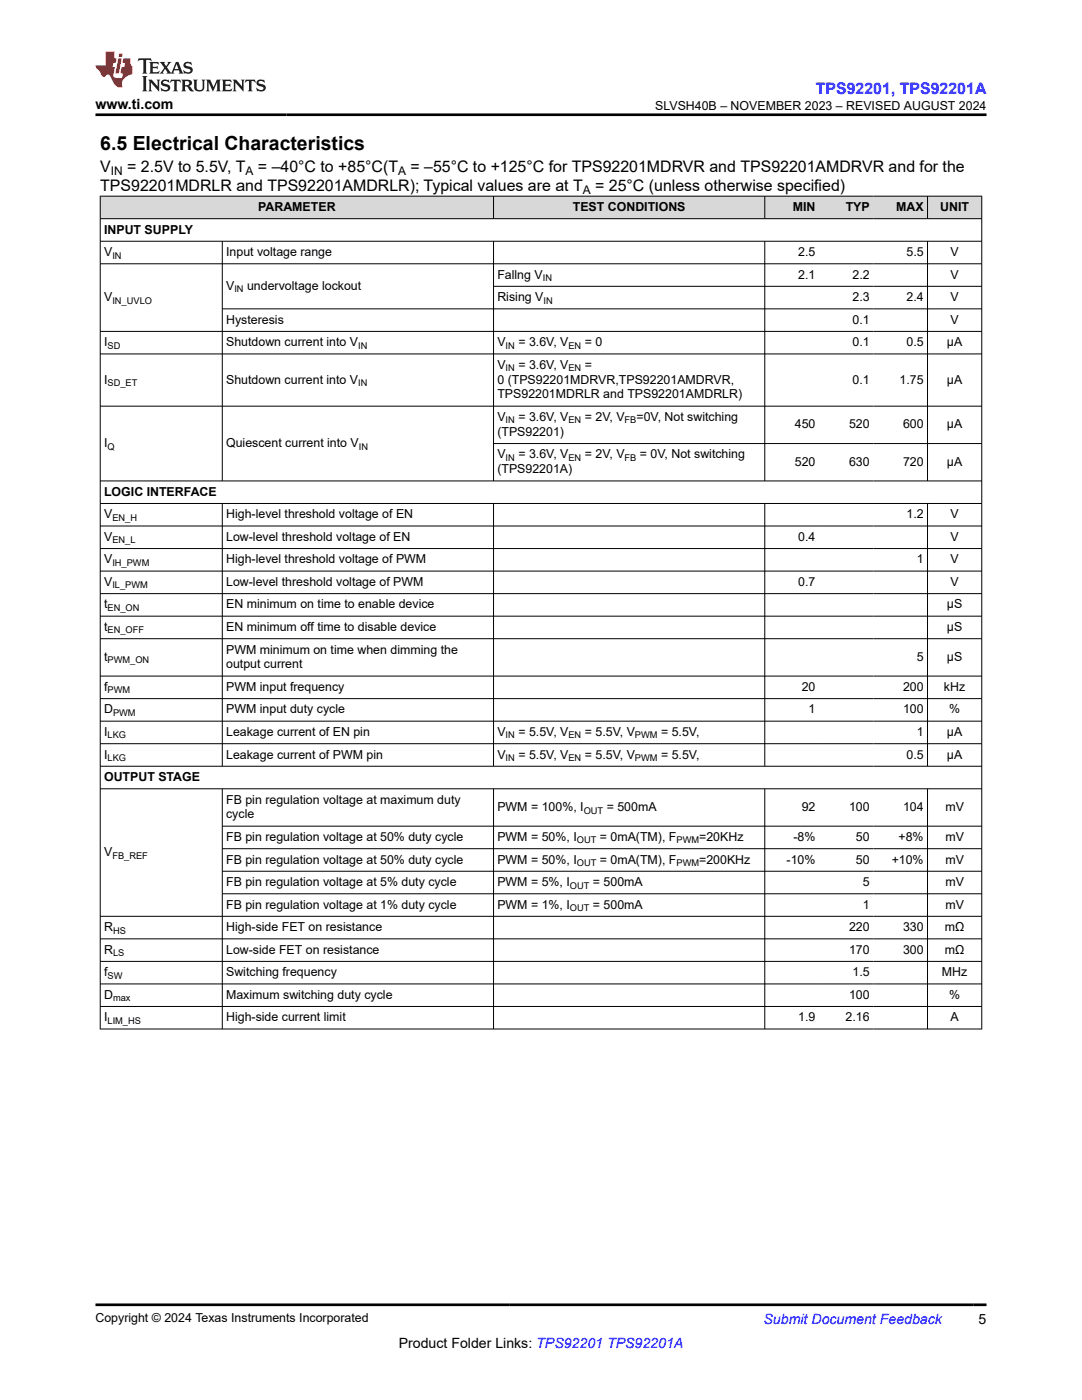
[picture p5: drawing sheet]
<svg xmlns="http://www.w3.org/2000/svg" width="216mm" height="279mm" viewBox="0 0 216 279" stroke-linecap="round" stroke-linejoin="round" font-family="sans-serif">
<defs><g id="words">
<text font-size="3.9" x="20" y="29.9">6.5 Electrical Characteristics</text>
<text font-size="3.2" fill="#00f" x="162.8" y="18.7">TPS92201, TPS92201A</text>
<g font-size="3.2">
<text x="20" y="34.3">V</text>
<text x="25.4" y="34.3">= 2.5V to 5.5V, T</text>
<text x="51.5" y="34.3">= –40°C to +85°C(T</text>
<text x="81.9" y="34.3">= –55°C to +125°C for TPS92201MDRVR and TPS92201AMDRVR and for the</text>
<text x="20" y="38.1">TPS92201MDRLR and TPS92201AMDRLR); Typical values are at T</text>
<text x="118.8" y="38.1">= 25°C (unless otherwise specified)</text>
</g>
<g font-size="2.8">
<text x="19" y="21.8">www.ti.com</text>
<text x="79.6" y="269">Product Folder Links: TPS92201 TPS92201A</text>
<text x="195.3" y="264.2">5</text>
</g>
<text font-size="2.8" fill="#00f" x="152.4" y="264.2">Submit Document Feedback</text>
<g font-size="2.5">
<text x="130.7" y="21.9">SLVSH40B – NOVEMBER 2023 – REVISED AUGUST 2024</text>
<text x="20.8" y="46.6">INPUT SUPPLY</text>
<text x="51.5" y="42.1">PARAMETER</text>
<text x="114.3" y="42.1">TEST CONDITIONS</text>
<text x="158.2" y="42.1">MIN</text>
<text x="168.7" y="42.1">TYP</text>
<text x="178.8" y="42.1">MAX</text>
<text x="187.6" y="42.1">UNIT</text>
<text x="20.8" y="51.1">V</text>
<text x="45.1" y="51.1">Input voltage range</text>
<text x="159.3" y="51.1">2.5</text>
<text x="180.9" y="51.1">5.5</text>
<text x="189.7" y="51.1">V</text>
<text x="45.1" y="57.9">V</text>
<text x="49.3" y="57.9">undervoltage lockout</text>
<text x="99.2" y="55.6">Fallng V</text>
<text x="159.3" y="55.6">2.1</text>
<text x="170.1" y="55.6">2.2</text>
<text x="189.7" y="55.6">V</text>
<text x="20.8" y="60.1">V</text>
<text x="45.1" y="64.6">Hysteresis</text>
<text x="99.2" y="60.1">Rising V</text>
<text x="170.1" y="60.1">2.3</text>
<text x="170.1" y="64.6">0.1</text>
<text x="180.9" y="60.1">2.4</text>
<text x="189.7" y="60.1">V</text>
<text x="189.7" y="64.6">V</text>
<text x="20.8" y="69.1">I</text>
<text x="45.1" y="69.1">Shutdown current into V</text>
<text x="99.2" y="69.1">V</text>
<text x="103.4" y="69.1">= 3.6V, V</text>
<text x="116.7" y="69.1">= 0</text>
<text x="170.1" y="69.1">0.1</text>
<text x="180.9" y="69.1">0.5</text>
<text x="189" y="69.1">µA</text>
<text x="20.8" y="76.6">I</text>
<text x="45.1" y="76.6">Shutdown current into V</text>
<text x="99.2" y="73.6">V</text>
<text x="99.2" y="76.6">0 (TPS92201MDRVR,TPS92201AMDRVR,</text>
<text x="103.4" y="73.6">= 3.6V, V</text>
<text x="116.7" y="73.6">=</text>
<text x="170.1" y="76.6">0.1</text>
<text x="179.5" y="76.6">1.75</text>
<text x="189" y="76.6">µA</text>
<text x="99.2" y="79.5">TPS92201MDRLR and TPS92201AMDRLR)</text>
<text x="20.8" y="89.2">I</text>
<text x="45.1" y="89.2">Quiescent current into V</text>
<text x="99.2" y="87">(TPS92201)</text>
<text x="99.2" y="84">V</text>
<text x="103.4" y="84">= 3.6V, V</text>
<text x="116.7" y="84">= 2V, V</text>
<text x="127" y="84">=0V, Not switching</text>
<text x="158.6" y="85.5">450</text>
<text x="169.4" y="85.5">520</text>
<text x="180.2" y="85.5">600</text>
<text x="189" y="85.5">µA</text>
<text x="99.2" y="94.4">(TPS92201A)</text>
<text x="99.2" y="91.5">V</text>
<text x="103.4" y="91.5">= 3.6V, V</text>
<text x="116.7" y="91.5">= 2V, V</text>
<text x="127.7" y="91.5">= 0V, Not switching</text>
<text x="158.6" y="93">520</text>
<text x="169.4" y="93">630</text>
<text x="180.2" y="93">720</text>
<text x="189" y="93">µA</text>
<text x="20.8" y="98.9">LOGIC INTERFACE</text>
<text x="20.8" y="103.4">V</text>
<text x="20.8" y="107.9">V</text>
<text x="45.1" y="103.4">High-level threshold voltage of EN</text>
<text x="45.1" y="107.9">Low-level threshold voltage of EN</text>
<text x="159.3" y="107.9">0.4</text>
<text x="180.9" y="103.4">1.2</text>
<text x="189.7" y="103.4">V</text>
<text x="189.7" y="107.9">V</text>
<text x="20.8" y="112.4">V</text>
<text x="45.1" y="112.4">High-level threshold voltage of PWM</text>
<text x="182.9" y="112.4">1</text>
<text x="189.7" y="112.4">V</text>
<text x="20.8" y="116.9">V</text>
<text x="45.1" y="116.9">Low-level threshold voltage of PWM</text>
<text x="159.3" y="116.9">0.7</text>
<text x="189.7" y="116.9">V</text>
<text x="20.8" y="121.4">t</text>
<text x="20.8" y="125.9">t</text>
<text x="45.1" y="121.4">EN minimum on time to enable device</text>
<text x="45.1" y="125.9">EN minimum off time to disable device</text>
<text x="189" y="121.4">µS</text>
<text x="189" y="125.9">µS</text>
<text x="20.8" y="131.9">t</text>
<text x="45.1" y="130.4">PWM minimum on time when dimming the</text>
<text x="182.9" y="131.9">5</text>
<text x="189" y="131.9">µS</text>
<text x="20.8" y="137.9">f</text>
<text x="45.1" y="133.4">output current</text>
<text x="45.1" y="137.9">PWM input frequency</text>
<text x="160" y="137.9">20</text>
<text x="180.2" y="137.9">200</text>
<text x="188.4" y="137.9">kHz</text>
<text x="20.8" y="142.4">D</text>
<text x="45.1" y="142.4">PWM input duty cycle</text>
<text x="161.3" y="142.4">1</text>
<text x="180.2" y="142.4">100</text>
<text x="189.4" y="142.4">%</text>
<text x="20.8" y="146.9">I</text>
<text x="45.1" y="146.9">Leakage current of EN pin</text>
<text x="99.2" y="146.9">V</text>
<text x="103.4" y="146.9">= 5.5V, V</text>
<text x="116.7" y="146.9">= 5.5V, V</text>
<text x="131.9" y="146.9">= 5.5V,</text>
<text x="182.9" y="146.9">1</text>
<text x="189" y="146.9">µA</text>
<text x="20.8" y="151.4">I</text>
<text x="20.8" y="155.9">OUTPUT STAGE</text>
<text x="45.1" y="151.4">Leakage current of PWM pin</text>
<text x="99.2" y="151.4">V</text>
<text x="103.4" y="151.4">= 5.5V, V</text>
<text x="116.7" y="151.4">= 5.5V, V</text>
<text x="131.9" y="151.4">= 5.5V,</text>
<text x="180.9" y="151.4">0.5</text>
<text x="189" y="151.4">µA</text>
<text x="45.1" y="160.4">FB pin regulation voltage at maximum duty</text>
<text x="99.2" y="161.9">PWM = 100%, I</text>
<text x="121.1" y="161.9">= 500mA</text>
<text x="160" y="161.9">92</text>
<text x="169.4" y="161.9">100</text>
<text x="180.2" y="161.9">104</text>
<text x="188.6" y="161.9">mV</text>
<text x="45.1" y="163.3">cycle</text>
<text x="45.1" y="167.8">FB pin regulation voltage at 50% duty cycle</text>
<text x="99.2" y="167.8">PWM = 50%, I</text>
<text x="119.7" y="167.8">= 0mA(TM), F</text>
<text x="139.5" y="167.8">=20KHz</text>
<text x="158.3" y="167.8">-8%</text>
<text x="170.8" y="167.8">50</text>
<text x="179.3" y="167.8">+8%</text>
<text x="188.6" y="167.8">mV</text>
<text x="20.8" y="170.9">V</text>
<text x="45.1" y="172.3">FB pin regulation voltage at 50% duty cycle</text>
<text x="99.2" y="172.3">PWM = 50%, I</text>
<text x="119.7" y="172.3">= 0mA(TM), F</text>
<text x="139.5" y="172.3">=200KHz</text>
<text x="157" y="172.3">-10%</text>
<text x="170.8" y="172.3">50</text>
<text x="177.9" y="172.3">+10%</text>
<text x="188.6" y="172.3">mV</text>
<text x="45.1" y="176.8">FB pin regulation voltage at 5% duty cycle</text>
<text x="99.2" y="176.8">PWM = 5%, I</text>
<text x="118.3" y="176.8">= 500mA</text>
<text x="172.2" y="176.8">5</text>
<text x="188.6" y="176.8">mV</text>
<text x="20.8" y="185.8">R</text>
<text x="45.1" y="181.3">FB pin regulation voltage at 1% duty cycle</text>
<text x="45.1" y="185.8">High-side FET on resistance</text>
<text x="99.2" y="181.3">PWM = 1%, I</text>
<text x="118.3" y="181.3">= 500mA</text>
<text x="169.4" y="185.8">220</text>
<text x="172.2" y="181.3">1</text>
<text x="180.2" y="185.8">330</text>
<text x="188.5" y="185.8">mΩ</text>
<text x="188.6" y="181.3">mV</text>
<text x="20.8" y="190.3">R</text>
<text x="45.1" y="190.3">Low-side FET on resistance</text>
<text x="169.4" y="190.3">170</text>
<text x="180.2" y="190.3">300</text>
<text x="188.5" y="190.3">mΩ</text>
<text x="20.8" y="194.8">f</text>
<text x="45.1" y="194.8">Switching frequency</text>
<text x="170.1" y="194.8">1.5</text>
<text x="187.9" y="194.8">MHz</text>
<text x="20.8" y="199.3">D</text>
<text x="20.8" y="203.8">I</text>
<text x="45.1" y="199.3">Maximum switching duty cycle</text>
<text x="45.1" y="203.8">High-side current limit</text>
<text x="159.3" y="203.8">1.9</text>
<text x="168.7" y="203.8">2.16</text>
<text x="169.4" y="199.3">100</text>
<text x="189.4" y="199.3">%</text>
<text x="189.7" y="203.8">A</text>
<text x="19" y="263.9">Copyright © 2024 Texas Instruments Incorporated</text>
</g>
<g font-size="2.4">
<text x="22.1" y="34.9">IN</text>
<text x="49" y="34.9">A</text>
<text x="79.4" y="34.9">A</text>
<text x="116.3" y="38.7">A</text>
</g>
<g font-size="1.9">
<text x="22.4" y="51.6">IN</text>
<text x="46.8" y="58.3">IN</text>
<text x="108.3" y="56.1">IN</text>
<text x="22.4" y="60.6">IN_UVLO</text>
<text x="108.4" y="60.6">IN</text>
<text x="21.5" y="69.6">SD</text>
<text x="71.5" y="69.6">IN</text>
<text x="100.9" y="69.6">IN</text>
<text x="113.4" y="69.6">EN</text>
<text x="21.5" y="77.1">SD_ET</text>
<text x="71.5" y="77.1">IN</text>
<text x="100.9" y="74.1">IN</text>
<text x="113.4" y="74.1">EN</text>
<text x="21.5" y="89.7">Q</text>
<text x="71.6" y="89.7">IN</text>
<text x="100.9" y="84.5">IN</text>
<text x="113.4" y="84.5">EN</text>
<text x="124.6" y="84.5">FB</text>
<text x="100.9" y="92">IN</text>
<text x="113.4" y="92">EN</text>
<text x="124.6" y="92">FB</text>
<text x="22.4" y="103.9">EN_H</text>
<text x="22.4" y="108.4">EN_L</text>
<text x="22.4" y="112.9">IH_PWM</text>
<text x="22.4" y="117.4">IL_PWM</text>
<text x="21.5" y="121.9">EN_ON</text>
<text x="21.5" y="126.4">EN_OFF</text>
<text x="21.5" y="132.4">PWM_ON</text>
<text x="21.5" y="138.4">PWM</text>
<text x="22.6" y="142.9">PWM</text>
<text x="21.5" y="147.4">LKG</text>
<text x="100.9" y="147.4">IN</text>
<text x="113.4" y="147.4">EN</text>
<text x="126.7" y="147.4">PWM</text>
<text x="21.5" y="151.9">LKG</text>
<text x="100.9" y="151.9">IN</text>
<text x="113.4" y="151.9">EN</text>
<text x="126.7" y="151.9">PWM</text>
<text x="116.5" y="162.4">OUT</text>
<text x="22.4" y="171.4">FB_REF</text>
<text x="115.1" y="168.3">OUT</text>
<text x="115.1" y="172.8">OUT</text>
<text x="135" y="168.3">PWM</text>
<text x="135" y="172.8">PWM</text>
<text x="113.7" y="177.3">OUT</text>
<text x="113.7" y="181.8">OUT</text>
<text x="22.6" y="186.3">HS</text>
<text x="22.6" y="190.8">LS</text>
<text x="21.5" y="195.3">SW</text>
<text x="22.6" y="199.8">max</text>
<text x="21.5" y="204.3">LIM_HS</text>
</g>
</g></defs>
<g fill="#d8d8d8">
<path d="M20 39.1h175.9v4.5h-175.9z" fill-rule="evenodd"/>
<path d="M20.1 39.2h78.3v4.4h-78.3z" fill-rule="evenodd"/>
<path d="M98.5 39.2h54v4.4h-54z" fill-rule="evenodd"/>
<path d="M152.7 39.2h10.7v4.4h-10.7z" fill-rule="evenodd"/>
<path d="M163.4 39.2h10.9v4.4h-10.9z" fill-rule="evenodd"/>
<path d="M174.3 39.2h10.7v4.4h-10.7z" fill-rule="evenodd"/>
<path d="M185.1 39.2h10.7v4.4h-10.7z" fill-rule="evenodd"/>
</g>
<g fill="none" stroke="#000" stroke-width=".2">
<path d="M19.9 39.1h176.1M20 39.1v166.3M98.5 39.1v4.6M152.6 39.1v4.6M185.1 39.1v4.6M195.9 39.1v166.3M19.9 43.6h176.1M19.9 48.1h176.1M19.9 52.6h176.1M44.4 48.1v47.9M98.5 48.1v47.9M98.5 57.1h97.5"/>
<path d="M152.6 48.1v47.9M185.1 48.1v47.9M19.9 66.1h176.1M19.9 70.6h176.1M44.4 61.6h151.6M19.9 81.1h176.1M98.5 88.5h97.5M196 96h-176.1M19.9 100.5h176.1M19.9 105h176.1M19.9 109.5h176.1M19.9 114h176.1"/>
<path d="M19.9 118.5h176.1M44.4 100.5v52.5M98.5 100.5v52.5M152.6 100.5v52.5M185.1 100.5v52.5M19.9 123h176.1M19.9 127.5h176.1M19.9 134.9h176.1M19.9 139.4h176.1M19.9 143.9h176.1M19.9 148.4h176.1M19.9 152.9h176.1"/>
<path d="M19.9 157.4h176.1M44.4 157.4v48M98.5 157.4v48M152.6 157.4v48M185.1 157.4v48M44.4 164.9h151.6M44.4 169.4h151.6M44.4 173.9h151.6M44.4 178.4h151.6M19.9 187.4h176.1M19.9 191.9h176.1M19.9 196.4h176.1"/>
<path d="M196 182.9h-176.1M19.9 200.9h176.1M19.9 205.4h176.1"/>
</g>
<path d="M27.7 11.6l-.2 .6 .5-.2h.6v.1v2.2l-.2 .4h1l-.2-.4v-2.2v-.1h.5l.5 .2-.1-.6zM29.8 12.4l.2 .3v1.6l-.2 .4h1.9l.1-.6a1.08 1.08 0 0 1-1.3 .2v-.7h.6l.4 .2v-.7l-.4 .2h-.6v-.5l.2-.2a1 1 0 0 1 1 .3l-.1-.5zM31.8 12.4l1 1.1-1 1.2h.9l-.2-.2 .4-.8 .5 .8-.2 .2h1.6l-.2-.2 .1-.5h1l.1 .5-.1 .2h.9l-.2-.4-.8-1.9h-.5l-1 2.1-.8-1.1 .9-1h-.8l.2 .2-.5 .6-.3-.6 .1-.2zM35.2 12.8l.4 1h-.8zM36.8 12.5a.65 .65 0 0 0-.2 .7 .65 .65 0 0 0 .6 .5l.7 .1 .1 .3a.79 .79 0 0 1-.7 .4 .79 .79 0 0 1-.7-.5l.1 .7 .2-.1a.93 .93 0 0 0 1.1 0 .93 .93 0 0 0 .4-.9 1.46 1.46 0 0 0-1.2-.6l-.1-.3a1.09 1.09 0 0 1 1.2 .2l-.2-.6-.1 .1-.6-.2zM28.4 15.2l.2 .4v2.2l-.2 .4h1l-.2-.4v-2.2l.2-.4zM29.6 15.9l.2 .4v1.5l-.2 .4h.8l-.3-.4v-1.3l1.7 1.8v-2l.2-.4h-.8l.2 .2 .1 1.1-1.2-1.3zM32.3 16a.65 .65 0 0 0-.2 .8 .65 .65 0 0 0 .7 .4l.6 .2 .1 .2a.79 .79 0 0 1-.7 .4 .79 .79 0 0 1-.7-.5l.1 .7 .2-.1a.93 .93 0 0 0 1.1 .1 .93 .93 0 0 0 .4-1 1.46 1.46 0 0 0-1.2-.5l-.1-.4a1.09 1.09 0 0 1 1.2 .2l-.2-.6-.1 .1-.6-.1zM34.1 15.9l-.1 .6a.63 .63 0 0 1 .7-.3l.1 1.6-.3 .4h1l-.2-.4v-1.6a.66 .66 0 0 1 .8 .3l-.1-.6zM36.2 15.9l.2 .4v1.5l-.2 .4h.9l-.2-.2v-.7h.5l.1 .2a.79 .79 0 0 0 1.2 .6l-1-.9a.61 .61 0 0 0 .6-.6 .61 .61 0 0 0-.5-.7zM36.9 16.2h.2a.47 .47 0 0 1 .5 .1 .47 .47 0 0 1 .1 .5l-.2 .1-.6 .1zM38.5 15.9l.2 .2a2.27 2.27 0 0 0 .4 2 1.04 1.04 0 0 0 1.7-.7v-1.3l.2-.2h-.8l.2 .4v1.1a.6 .6 0 0 1-.6 .6 .6 .6 0 0 1-.6-.6v-1.1l.3-.4zM41.1 15.9l.2 .4v1.5l-.2 .4h.7l-.2-.4v-1.4l.9 1.9 .8-1.9v1.4l-.2 .4h1l-.3-.4v-1.5l.3-.4h-.8l-.7 1.5-.7-1.5zM44.3 15.9l.2 .4v1.5l-.2 .4h1.9l.1-.6a1.09 1.09 0 0 1-1.3 .2v-.7h.6l.4 .2v-.6l-.4 .2h-.6v-.6l.2-.1a1.01 1.01 0 0 1 1 .3l-.1-.6zM46.4 15.9l.3 .4v1.5l-.3 .4h.8l-.2-.4v-1.3l1.6 1.8v-2l.2-.4h-.7l.2 .2v1.1l-1.2-1.3zM49 15.9l-.1 .6a.63 .63 0 0 1 .8-.3v1.6l-.3 .4h1l-.2-.4v-1.6a.66 .66 0 0 1 .8 .3l-.1-.6zM51.4 16a.65 .65 0 0 0-.2 .8 .65 .65 0 0 0 .6 .4l.6 .2 .2 .2a.79 .79 0 0 1-.8 .4 .79 .79 0 0 1-.6-.5l.1 .7 .2-.1a.93 .93 0 0 0 1 .1 .93 .93 0 0 0 .5-1 1.46 1.46 0 0 0-1.3-.5l-.1-.4a1.09 1.09 0 0 1 1.3 .2l-.2-.6-.2 .1-.5-.1z" fill="#231f20"/>
<path d="M21.1 10.3v2.7h-2.1l.1 .4 .9 1a.95 .95 0 0 0 .9 .9 .59 .59 0 0 1 .6-.4 .59 .59 0 0 1 .5 .3l.4 .8a1.59 1.59 0 0 0 2.1 1.4 1.61 1.61 0 0 1 1-2.3l1-.3-.1-1.5a1.59 1.59 0 0 1-.4-1.7h-1.4l-.2 .9h.5l-.1 .9h-.5l-.2 .9v.3l.4 .1-.2 .9h-.6a.73 .73 0 0 1-1.1-.7l.3-1.5h-.5l.2-.9h.5l.2-.9h-.5v-1.3zM23.6 11.6l-.6 3.1h.7l.6-3.1zM23.8 10.7l-.1 .6h.7l.1-.6z" fill="#ed1c24"/>
<path d="M19 22.9h177.8M19 260.4h177.8" fill="none" stroke="#000" stroke-width=".53"/>
<use href="#words"/>
</svg>
